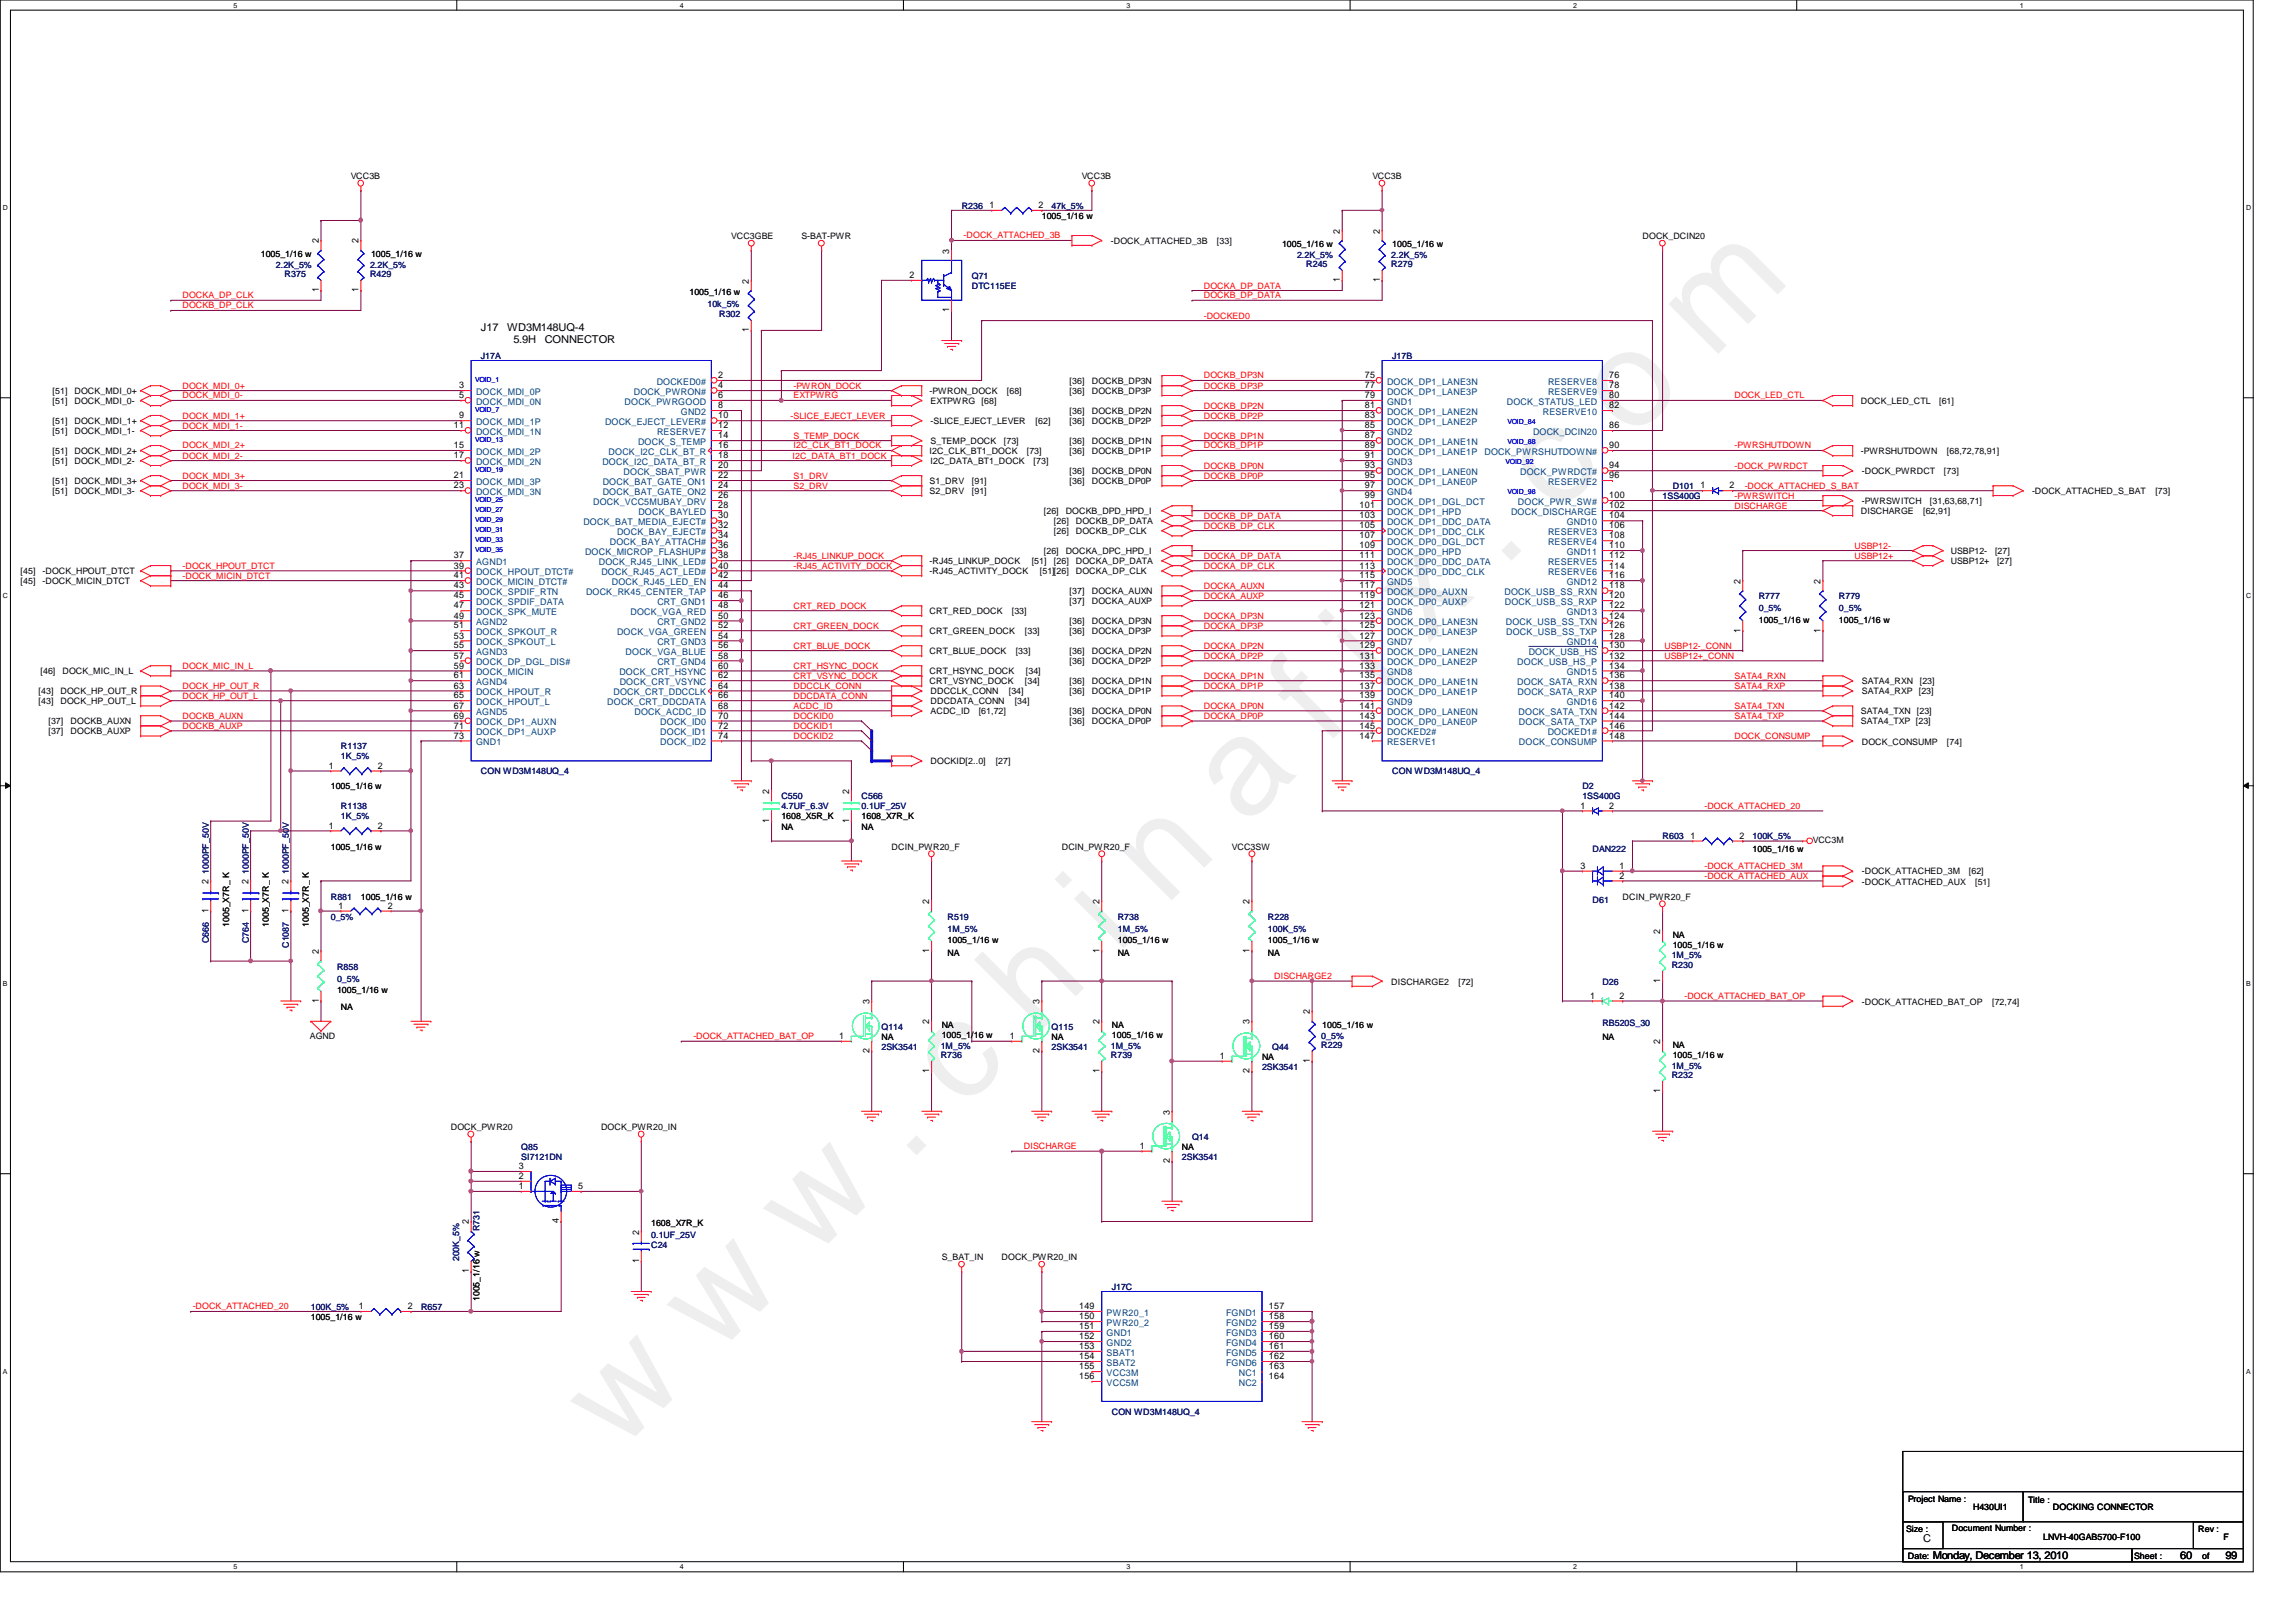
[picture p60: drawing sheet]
<svg xmlns="http://www.w3.org/2000/svg" width="297mm" height="210mm" viewBox="0 0 297 210" stroke-linecap="round" stroke-linejoin="round" font-family="sans-serif">
<defs><g id="words">
<text font-size="17.6" fill="#f0f" x="80.1" y="188" transform="rotate(-45 80.1 188)">w w w . c h i n a f i x . c o m</text>
<g font-size="1.4">
<text x="62.2" y="42.8">J17</text>
<text x="65.6" y="42.8">WD3M148UQ-4</text>
<text x="66.4" y="44.4">5.9H</text>
<text x="70.5" y="44.4">CONNECTOR</text>
<text x="248.8" y="199.5">C</text>
<text x="250.1" y="201.7">Monday, December 13, 2010</text>
<text x="282.1" y="201.7">60</text>
<text x="287.9" y="201.7">99</text>
</g>
<g font-size="1.2">
<text x="128" y="26.9">1</text>
<text x="134.4" y="26.9">2</text>
<text x="41.2" y="31.5" transform="rotate(-90 41.2 31.5)">2</text>
<text x="46.4" y="31.5" transform="rotate(-90 46.4 31.5)">2</text>
<text x="117.7" y="36">2</text>
<text x="122.8" y="32.8" transform="rotate(-90 122.8 32.8)">3</text>
<text x="173.4" y="30.2" transform="rotate(-90 173.4 30.2)">2</text>
<text x="178.5" y="30.2" transform="rotate(-90 178.5 30.2)">2</text>
<text x="41.2" y="37.8" transform="rotate(-90 41.2 37.8)">1</text>
<text x="46.4" y="37.8" transform="rotate(-90 46.4 37.8)">1</text>
<text x="96.9" y="36.7" transform="rotate(-90 96.9 36.7)">2</text>
<text x="122.8" y="40.4" transform="rotate(-90 122.8 40.4)">1</text>
<text x="173.4" y="36.5" transform="rotate(-90 173.4 36.5)">1</text>
<text x="178.5" y="36.5" transform="rotate(-90 178.5 36.5)">1</text>
<text x="96.9" y="43" transform="rotate(-90 96.9 43)">1</text>
<text x="59.4" y="50.2">3</text>
<text x="59.4" y="51.5">5</text>
<text x="92.9" y="52.8">8</text>
<text x="92.9" y="51.5">6</text>
<text x="92.9" y="50.2">4</text>
<text x="92.9" y="48.9">2</text>
<text x="176.6" y="52.8">81</text>
<text x="176.6" y="51.5">79</text>
<text x="176.6" y="50.2">77</text>
<text x="176.6" y="48.9">75</text>
<text x="208.2" y="48.9">76</text>
<text x="208.2" y="50.2">78</text>
<text x="208.2" y="51.5">80</text>
<text x="208.2" y="52.8">82</text>
<text x="58.7" y="55.4">11</text>
<text x="58.7" y="58">15</text>
<text x="58.7" y="59.3">17</text>
<text x="59.4" y="54.1">9</text>
<text x="92.9" y="59.3">18</text>
<text x="92.9" y="58">16</text>
<text x="92.9" y="56.7">14</text>
<text x="92.9" y="55.4">12</text>
<text x="92.9" y="54.1">10</text>
<text x="176.6" y="55.4">85</text>
<text x="176.6" y="54.1">83</text>
<text x="176.6" y="56.7">87</text>
<text x="176.6" y="58">89</text>
<text x="176.6" y="59.3">91</text>
<text x="208.2" y="55.4">86</text>
<text x="208.2" y="58">90</text>
<text x="58.7" y="61.9">21</text>
<text x="58.7" y="63.2">23</text>
<text x="92.9" y="65.8">28</text>
<text x="92.9" y="63.2">24</text>
<text x="92.9" y="60.6">20</text>
<text x="92.9" y="61.9">22</text>
<text x="92.9" y="64.5">26</text>
<text x="175.9" y="65.8">101</text>
<text x="176.6" y="60.6">93</text>
<text x="176.6" y="61.9">95</text>
<text x="176.6" y="63.2">97</text>
<text x="176.6" y="64.5">99</text>
<text x="208.2" y="60.6">94</text>
<text x="208.2" y="61.9">96</text>
<text x="208.2" y="64.5">100</text>
<text x="208.2" y="65.8">102</text>
<text x="220" y="63.2">1</text>
<text x="223.8" y="63.2">2</text>
<text x="92.9" y="71">36</text>
<text x="92.9" y="69.7">34</text>
<text x="92.9" y="68.4">32</text>
<text x="92.9" y="67.1">30</text>
<text x="175.9" y="67.1">103</text>
<text x="175.9" y="68.4">105</text>
<text x="175.9" y="69.7">107</text>
<text x="175.9" y="71">109</text>
<text x="208.2" y="67.1">104</text>
<text x="208.2" y="68.4">106</text>
<text x="208.2" y="69.7">108</text>
<text x="208.2" y="71">110</text>
<text x="58.7" y="77.4">45</text>
<text x="58.7" y="76.2">43</text>
<text x="58.7" y="74.8">41</text>
<text x="58.7" y="73.6">39</text>
<text x="58.7" y="72.3">37</text>
<text x="92.9" y="77.4">46</text>
<text x="92.9" y="76.2">44</text>
<text x="92.9" y="74.8">42</text>
<text x="92.9" y="73.6">40</text>
<text x="92.9" y="72.3">38</text>
<text x="175.9" y="72.3">111</text>
<text x="175.9" y="73.6">113</text>
<text x="175.9" y="74.8">115</text>
<text x="175.9" y="76.2">117</text>
<text x="175.9" y="77.4">119</text>
<text x="208.2" y="72.3">112</text>
<text x="208.2" y="73.6">114</text>
<text x="208.2" y="74.8">116</text>
<text x="208.2" y="76.2">118</text>
<text x="208.2" y="77.4">120</text>
<text x="225.2" y="75.6" transform="rotate(-90 225.2 75.6)">2</text>
<text x="235.5" y="75.6" transform="rotate(-90 235.5 75.6)">2</text>
<text x="58.7" y="83.9">55</text>
<text x="58.7" y="82.6">53</text>
<text x="58.7" y="81.3">51</text>
<text x="58.7" y="80.1">49</text>
<text x="58.7" y="78.7">47</text>
<text x="92.9" y="83.9">56</text>
<text x="92.9" y="82.6">54</text>
<text x="92.9" y="81.3">52</text>
<text x="92.9" y="80.1">50</text>
<text x="92.9" y="78.7">48</text>
<text x="175.9" y="78.7">121</text>
<text x="175.9" y="80.1">123</text>
<text x="175.9" y="81.3">125</text>
<text x="175.9" y="82.6">127</text>
<text x="175.9" y="83.9">129</text>
<text x="208.2" y="78.7">122</text>
<text x="208.2" y="80.1">124</text>
<text x="208.2" y="81.3">126</text>
<text x="208.2" y="82.6">128</text>
<text x="208.2" y="83.9">130</text>
<text x="225.2" y="81.9" transform="rotate(-90 225.2 81.9)">1</text>
<text x="235.5" y="81.9" transform="rotate(-90 235.5 81.9)">1</text>
<text x="58.7" y="89.1">63</text>
<text x="58.7" y="87.8">61</text>
<text x="58.7" y="86.5">59</text>
<text x="58.7" y="85.2">57</text>
<text x="92.9" y="89.1">64</text>
<text x="92.9" y="87.8">62</text>
<text x="92.9" y="86.5">60</text>
<text x="92.9" y="85.2">58</text>
<text x="175.9" y="85.2">131</text>
<text x="175.9" y="86.5">133</text>
<text x="175.9" y="87.8">135</text>
<text x="175.9" y="89.1">137</text>
<text x="208.2" y="85.2">132</text>
<text x="208.2" y="86.5">134</text>
<text x="208.2" y="87.8">136</text>
<text x="208.2" y="89.1">138</text>
<text x="58.7" y="90.4">65</text>
<text x="58.7" y="91.7">67</text>
<text x="58.7" y="93">69</text>
<text x="58.7" y="94.3">71</text>
<text x="58.7" y="95.6">73</text>
<text x="92.9" y="95.6">74</text>
<text x="92.9" y="94.3">72</text>
<text x="92.9" y="93">70</text>
<text x="92.9" y="91.7">68</text>
<text x="92.9" y="90.4">66</text>
<text x="175.9" y="90.4">139</text>
<text x="175.9" y="91.7">141</text>
<text x="175.9" y="93">143</text>
<text x="175.9" y="94.3">145</text>
<text x="175.9" y="95.6">147</text>
<text x="208.2" y="90.4">140</text>
<text x="208.2" y="91.7">142</text>
<text x="208.2" y="93">144</text>
<text x="208.2" y="94.3">146</text>
<text x="208.2" y="95.6">148</text>
<text x="42.5" y="99.5">1</text>
<text x="48.9" y="99.5">2</text>
<text x="42.5" y="107.2">1</text>
<text x="48.9" y="107.2">2</text>
<text x="99.5" y="106.5" transform="rotate(-90 99.5 106.5)">1</text>
<text x="99.5" y="102.7" transform="rotate(-90 99.5 102.7)">2</text>
<text x="109.9" y="106.5" transform="rotate(-90 109.9 106.5)">1</text>
<text x="109.9" y="102.7" transform="rotate(-90 109.9 102.7)">2</text>
<text x="204.5" y="104.6">1</text>
<text x="208.2" y="104.6">2</text>
<text x="204.5" y="112.4">3</text>
<text x="209.5" y="112.4">1</text>
<text x="209.5" y="113.7">2</text>
<text x="218.7" y="108.5">1</text>
<text x="225" y="108.5">2</text>
<text x="27" y="118.1" transform="rotate(-90 27 118.1)">1</text>
<text x="27" y="114.4" transform="rotate(-90 27 114.4)">2</text>
<text x="32.1" y="118.1" transform="rotate(-90 32.1 118.1)">1</text>
<text x="32.1" y="114.4" transform="rotate(-90 32.1 114.4)">2</text>
<text x="37.3" y="118.1" transform="rotate(-90 37.3 118.1)">1</text>
<text x="37.3" y="114.4" transform="rotate(-90 37.3 114.4)">2</text>
<text x="43.8" y="117.6">1</text>
<text x="50.2" y="117.6">2</text>
<text x="120.2" y="117" transform="rotate(-90 120.2 117)">2</text>
<text x="142.2" y="117" transform="rotate(-90 142.2 117)">2</text>
<text x="161.7" y="117" transform="rotate(-90 161.7 117)">2</text>
<text x="41.2" y="123.5" transform="rotate(-90 41.2 123.5)">2</text>
<text x="120.2" y="123.3" transform="rotate(-90 120.2 123.3)">1</text>
<text x="142.2" y="123.3" transform="rotate(-90 142.2 123.3)">1</text>
<text x="161.7" y="123.3" transform="rotate(-90 161.7 123.3)">1</text>
<text x="214.8" y="120.9" transform="rotate(-90 214.8 120.9)">2</text>
<text x="41.2" y="129.8" transform="rotate(-90 41.2 129.8)">1</text>
<text x="112.5" y="130" transform="rotate(-90 112.5 130)">3</text>
<text x="134.5" y="130" transform="rotate(-90 134.5 130)">3</text>
<text x="169.5" y="131.3" transform="rotate(-90 169.5 131.3)">2</text>
<text x="205.7" y="129.2">1</text>
<text x="209.5" y="129.2">2</text>
<text x="214.8" y="127.2" transform="rotate(-90 214.8 127.2)">1</text>
<text x="108.6" y="134.5">1</text>
<text x="112.5" y="136.3" transform="rotate(-90 112.5 136.3)">2</text>
<text x="120.2" y="132.5" transform="rotate(-90 120.2 132.5)">2</text>
<text x="130.6" y="134.5">1</text>
<text x="134.5" y="136.3" transform="rotate(-90 134.5 136.3)">2</text>
<text x="142.2" y="132.5" transform="rotate(-90 142.2 132.5)">2</text>
<text x="157.8" y="137">1</text>
<text x="161.7" y="132.5" transform="rotate(-90 161.7 132.5)">3</text>
<text x="169.5" y="137.5" transform="rotate(-90 169.5 137.5)">1</text>
<text x="214.8" y="135.1" transform="rotate(-90 214.8 135.1)">2</text>
<text x="120.2" y="138.9" transform="rotate(-90 120.2 138.9)">1</text>
<text x="142.2" y="138.9" transform="rotate(-90 142.2 138.9)">1</text>
<text x="161.7" y="138.9" transform="rotate(-90 161.7 138.9)">2</text>
<text x="214.8" y="141.4" transform="rotate(-90 214.8 141.4)">1</text>
<text x="147.4" y="148.7">1</text>
<text x="151.3" y="144.2" transform="rotate(-90 151.3 144.2)">3</text>
<text x="67.1" y="153.9">1</text>
<text x="67.1" y="152.6">2</text>
<text x="67.1" y="151.3">3</text>
<text x="74.8" y="153.9">5</text>
<text x="151.3" y="150.5" transform="rotate(-90 151.3 150.5)">2</text>
<text x="60.7" y="158.5" transform="rotate(-90 60.7 158.5)">2</text>
<text x="72.3" y="158.3" transform="rotate(-90 72.3 158.3)">4</text>
<text x="82.7" y="159.8" transform="rotate(-90 82.7 159.8)">2</text>
<text x="60.7" y="164.8" transform="rotate(-90 60.7 164.8)">1</text>
<text x="82.7" y="163.4" transform="rotate(-90 82.7 163.4)">1</text>
<text x="46.4" y="169.4">1</text>
<text x="52.7" y="169.4">2</text>
<text x="139.6" y="170.7">150</text>
<text x="139.6" y="169.4">149</text>
<text x="139.6" y="173.3">152</text>
<text x="139.6" y="172">151</text>
<text x="164.2" y="173.3">160</text>
<text x="164.2" y="172">159</text>
<text x="164.2" y="170.7">158</text>
<text x="164.2" y="169.4">157</text>
<text x="139.6" y="178.5">156</text>
<text x="139.6" y="177.2">155</text>
<text x="139.6" y="175.9">154</text>
<text x="139.6" y="174.6">153</text>
<text x="164.2" y="175.9">162</text>
<text x="164.2" y="174.6">161</text>
<text x="164.2" y="177.2">163</text>
<text x="164.2" y="178.5">164</text>
</g>
<g font-size="1.2" fill="#004080">
<text x="61.6" y="51.1">DOCK_MDI_0P</text>
<text x="61.6" y="52.4">DOCK_MDI_0N</text>
<text x="80.8" y="52.4">DOCK_PWRGOOD</text>
<text x="82" y="51.1">DOCK_PWRON#</text>
<text x="85" y="49.8">DOCKED0#</text>
<text x="88.1" y="53.7">GND2</text>
<text x="179.4" y="53.7">DOCK_DP1_LANE2N</text>
<text x="179.4" y="52.4">GND1</text>
<text x="179.4" y="51.1">DOCK_DP1_LANE3P</text>
<text x="179.4" y="49.8">DOCK_DP1_LANE3N</text>
<text x="194.9" y="52.4">DOCK_STATUS_LED</text>
<text x="199.6" y="53.7">RESERVE10</text>
<text x="200.3" y="49.8">RESERVE8</text>
<text x="200.3" y="51.1">RESERVE9</text>
<text x="61.6" y="55">DOCK_MDI_1P</text>
<text x="61.6" y="56.3">DOCK_MDI_1N</text>
<text x="61.6" y="58.8">DOCK_MDI_2P</text>
<text x="78.3" y="55">DOCK_EJECT_LEVER#</text>
<text x="78.7" y="58.8">DOCK_I2C_CLK_BT_R</text>
<text x="82.5" y="57.6">DOCK_S_TEMP</text>
<text x="85" y="56.3">RESERVE7</text>
<text x="179.4" y="56.3">GND2</text>
<text x="179.4" y="55">DOCK_DP1_LANE2P</text>
<text x="179.4" y="57.6">DOCK_DP1_LANE1N</text>
<text x="179.4" y="58.8">DOCK_DP1_LANE1P</text>
<text x="192.1" y="58.8">DOCK_PWRSHUTDOWN#</text>
<text x="198.3" y="56.3">DOCK_DCIN20</text>
<text x="61.6" y="60.2">DOCK_MDI_2N</text>
<text x="61.6" y="62.7">DOCK_MDI_3P</text>
<text x="61.6" y="64.1">DOCK_MDI_3N</text>
<text x="76.7" y="65.3">DOCK_VCC5MUBAY_DRV</text>
<text x="77.9" y="60.2">DOCK_I2C_DATA_BT_R</text>
<text x="78" y="64.1">DOCK_BAT_GATE_ON2</text>
<text x="78" y="62.7">DOCK_BAT_GATE_ON1</text>
<text x="80.7" y="61.5">DOCK_SBAT_PWR</text>
<text x="179.4" y="60.2">GND3</text>
<text x="179.4" y="61.5">DOCK_DP1_LANE0N</text>
<text x="179.4" y="62.7">DOCK_DP1_LANE0P</text>
<text x="179.4" y="64.1">GND4</text>
<text x="179.4" y="65.3">DOCK_DP1_DGL_DCT</text>
<text x="196.4" y="65.3">DOCK_PWR_SW#</text>
<text x="196.7" y="61.5">DOCK_PWRDCT#</text>
<text x="200.3" y="62.7">RESERVE2</text>
<text x="75.5" y="67.9">DOCK_BAT_MEDIA_EJECT#</text>
<text x="75.7" y="71.8">DOCK_MICROP_FLASHUP#</text>
<text x="78.9" y="70.5">DOCK_BAY_ATTACH#</text>
<text x="79.8" y="69.2">DOCK_BAY_EJECT#</text>
<text x="82.6" y="66.6">DOCK_BAYLED</text>
<text x="179.4" y="66.6">DOCK_DP1_HPD</text>
<text x="179.4" y="67.9">DOCK_DP1_DDC_DATA</text>
<text x="179.4" y="69.2">DOCK_DP1_DDC_CLK</text>
<text x="179.4" y="70.5">DOCK_DP0_DGL_DCT</text>
<text x="179.4" y="71.8">DOCK_DP0_HPD</text>
<text x="195.5" y="66.6">DOCK_DISCHARGE</text>
<text x="200.3" y="69.2">RESERVE3</text>
<text x="200.3" y="70.5">RESERVE4</text>
<text x="202.7" y="67.9">GND10</text>
<text x="202.7" y="71.8">GND11</text>
<text x="61.6" y="77">DOCK_SPDIF_RTN</text>
<text x="61.6" y="75.7">DOCK_MICIN_DTCT#</text>
<text x="61.6" y="74.4">DOCK_HPOUT_DTCT#</text>
<text x="61.6" y="73.1">AGND1</text>
<text x="75.8" y="77">DOCK_RK45_CENTER_TAP</text>
<text x="77.5" y="73.1">DOCK_RJ45_LINK_LED#</text>
<text x="77.8" y="74.4">DOCK_RJ45_ACT_LED#</text>
<text x="79.2" y="75.7">DOCK_RJ45_LED_EN</text>
<text x="179.4" y="73.1">DOCK_DP0_DDC_DATA</text>
<text x="179.4" y="74.4">DOCK_DP0_DDC_CLK</text>
<text x="179.4" y="75.7">GND5</text>
<text x="179.4" y="77">DOCK_DP0_AUXN</text>
<text x="194.6" y="77">DOCK_USB_SS_RXN</text>
<text x="200.3" y="73.1">RESERVE5</text>
<text x="200.3" y="74.4">RESERVE6</text>
<text x="202.7" y="75.7">GND12</text>
<text x="61.6" y="83.5">DOCK_SPKOUT_L</text>
<text x="61.6" y="82.2">DOCK_SPKOUT_R</text>
<text x="61.6" y="80.9">AGND2</text>
<text x="61.6" y="79.6">DOCK_SPK_MUTE</text>
<text x="61.6" y="78.3">DOCK_SPDIF_DATA</text>
<text x="79.8" y="82.2">DOCK_VGA_GREEN</text>
<text x="81.6" y="79.6">DOCK_VGA_RED</text>
<text x="85" y="83.5">CRT_GND3</text>
<text x="85" y="80.9">CRT_GND2</text>
<text x="85" y="78.3">CRT_GND1</text>
<text x="179.4" y="78.3">DOCK_DP0_AUXP</text>
<text x="179.4" y="79.6">GND6</text>
<text x="179.4" y="80.9">DOCK_DP0_LANE3N</text>
<text x="179.4" y="82.2">DOCK_DP0_LANE3P</text>
<text x="179.4" y="83.5">GND7</text>
<text x="194.7" y="78.3">DOCK_USB_SS_RXP</text>
<text x="194.8" y="80.9">DOCK_USB_SS_TXN</text>
<text x="194.9" y="82.2">DOCK_USB_SS_TXP</text>
<text x="202.7" y="79.6">GND13</text>
<text x="202.7" y="83.5">GND14</text>
<text x="61.6" y="90">DOCK_HPOUT_R</text>
<text x="61.6" y="88.6">AGND4</text>
<text x="61.6" y="87.4">DOCK_MICIN</text>
<text x="61.6" y="86.1">DOCK_DP_DGL_DIS#</text>
<text x="61.6" y="84.8">AGND3</text>
<text x="79.4" y="90">DOCK_CRT_DDCCLK</text>
<text x="80.1" y="87.4">DOCK_CRT_HSYNC</text>
<text x="80.2" y="88.6">DOCK_CRT_VSYNC</text>
<text x="80.9" y="84.8">DOCK_VGA_BLUE</text>
<text x="85" y="86.1">CRT_GND4</text>
<text x="179.4" y="84.8">DOCK_DP0_LANE2N</text>
<text x="179.4" y="86.1">DOCK_DP0_LANE2P</text>
<text x="179.4" y="87.4">GND8</text>
<text x="179.4" y="88.6">DOCK_DP0_LANE1N</text>
<text x="179.4" y="90">DOCK_DP0_LANE1P</text>
<text x="196.3" y="86.1">DOCK_USB_HS_P</text>
<text x="196.3" y="88.6">DOCK_SATA_RXN</text>
<text x="196.3" y="90">DOCK_SATA_RXP</text>
<text x="197.8" y="84.8">DOCK_USB_HS</text>
<text x="202.7" y="87.4">GND15</text>
<text x="61.6" y="91.2">DOCK_HPOUT_L</text>
<text x="61.6" y="92.5">AGND5</text>
<text x="61.6" y="93.9">DOCK_DP1_AUXN</text>
<text x="61.6" y="95.1">DOCK_DP1_AUXP</text>
<text x="78.6" y="91.2">DOCK_CRT_DDCDATA</text>
<text x="82.1" y="92.5">DOCK_ACDC_ID</text>
<text x="85.4" y="95.1">DOCK_ID1</text>
<text x="85.4" y="93.9">DOCK_ID0</text>
<text x="179.4" y="91.2">GND9</text>
<text x="179.4" y="92.5">DOCK_DP0_LANE0N</text>
<text x="179.4" y="93.9">DOCK_DP0_LANE0P</text>
<text x="179.4" y="95.1">DOCKED2#</text>
<text x="196.5" y="92.5">DOCK_SATA_TXN</text>
<text x="196.5" y="93.9">DOCK_SATA_TXP</text>
<text x="200.2" y="95.1">DOCKED1#</text>
<text x="202.7" y="91.2">GND16</text>
<text x="61.6" y="96.4">GND1</text>
<text x="85.4" y="96.4">DOCK_ID2</text>
<text x="179.4" y="96.4">RESERVE1</text>
<text x="196.5" y="96.4">DOCK_CONSUMP</text>
<text x="143.2" y="171.6">PWR20_2</text>
<text x="143.2" y="170.3">PWR20_1</text>
<text x="143.2" y="172.8">GND1</text>
<text x="158.6" y="172.8">FGND3</text>
<text x="158.6" y="171.6">FGND2</text>
<text x="158.6" y="170.3">FGND1</text>
<text x="143.2" y="179.3">VCC5M</text>
<text x="143.2" y="178.1">VCC3M</text>
<text x="143.2" y="176.7">SBAT2</text>
<text x="143.2" y="175.4">SBAT1</text>
<text x="143.2" y="174.2">GND2</text>
<text x="158.6" y="176.7">FGND6</text>
<text x="158.6" y="175.4">FGND5</text>
<text x="158.6" y="174.2">FGND4</text>
<text x="160.3" y="178.1">NC1</text>
<text x="160.3" y="179.3">NC2</text>
</g>
<g font-size="1.1">
<text x="45.4" y="23.2">VCC3B</text>
<text x="140" y="23.2">VCC3B</text>
<text x="177.5" y="23.2">VCC3B</text>
<text x="134.8" y="28.3">1005_1/16 w</text>
<text x="33.7" y="33.2">1005_1/16 w</text>
<text x="48" y="33.2">1005_1/16 w</text>
<text x="94.6" y="30.9">VCC3GBE</text>
<text x="103.7" y="30.9">S-BAT-PWR</text>
<text x="143.7" y="31.6">-DOCK_ATTACHED_3B</text>
<text x="157.4" y="31.6">[33]</text>
<text x="165.9" y="32">1005_1/16 w</text>
<text x="180.1" y="32">1005_1/16 w</text>
<text x="212.5" y="30.9">DOCK_DCIN20</text>
<text x="89.2" y="38.2">1005_1/16 w</text>
<text x="6.8" y="51">[51]</text>
<text x="6.8" y="52.3">[51]</text>
<text x="9.6" y="51">DOCK_MDI_0+</text>
<text x="9.6" y="52.3">DOCK_MDI_0-</text>
<text x="120.3" y="51">-PWRON_DOCK</text>
<text x="120.4" y="52.3">EXTPWRG</text>
<text x="127" y="52.3">[68]</text>
<text x="130.3" y="51">[68]</text>
<text x="138.4" y="49.7">[36]</text>
<text x="138.4" y="51">[36]</text>
<text x="138.4" y="53.6">[36]</text>
<text x="141.3" y="49.7">DOCKB_DP3N</text>
<text x="141.3" y="51">DOCKB_DP3P</text>
<text x="141.3" y="53.6">DOCKB_DP2N</text>
<text x="240.7" y="52.3">DOCK_LED_CTL</text>
<text x="250.9" y="52.3">[61]</text>
<text x="6.8" y="54.9">[51]</text>
<text x="6.8" y="56.2">[51]</text>
<text x="6.8" y="58.8">[51]</text>
<text x="9.6" y="54.9">DOCK_MDI_1+</text>
<text x="9.6" y="56.2">DOCK_MDI_1-</text>
<text x="9.6" y="58.8">DOCK_MDI_2+</text>
<text x="120.3" y="58.8">I2C_CLK_BT1_DOCK</text>
<text x="120.4" y="57.5">S_TEMP_DOCK</text>
<text x="120.4" y="54.9">-SLICE_EJECT_LEVER</text>
<text x="129.9" y="57.5">[73]</text>
<text x="132.8" y="58.8">[73]</text>
<text x="134" y="54.9">[62]</text>
<text x="138.4" y="54.9">[36]</text>
<text x="138.4" y="57.5">[36]</text>
<text x="138.4" y="58.8">[36]</text>
<text x="141.3" y="54.9">DOCKB_DP2P</text>
<text x="141.3" y="57.5">DOCKB_DP1N</text>
<text x="141.3" y="58.8">DOCKB_DP1P</text>
<text x="240.7" y="58.8">-PWRSHUTDOWN</text>
<text x="251.9" y="58.8">[68,72,78,91]</text>
<text x="6.8" y="60.1">[51]</text>
<text x="6.8" y="62.7">[51]</text>
<text x="6.8" y="64">[51]</text>
<text x="9.6" y="60.1">DOCK_MDI_2-</text>
<text x="9.6" y="62.7">DOCK_MDI_3+</text>
<text x="9.6" y="64">DOCK_MDI_3-</text>
<text x="120.3" y="62.7">S1_DRV</text>
<text x="120.3" y="64">S2_DRV</text>
<text x="120.4" y="60.1">I2C_DATA_BT1_DOCK</text>
<text x="125.7" y="62.7">[91]</text>
<text x="125.7" y="64">[91]</text>
<text x="133.7" y="60.1">[73]</text>
<text x="138.4" y="61.3">[36]</text>
<text x="138.4" y="62.7">[36]</text>
<text x="141.3" y="61.3">DOCKB_DP0N</text>
<text x="141.3" y="62.7">DOCKB_DP0P</text>
<text x="240.9" y="61.3">-DOCK_PWRDCT</text>
<text x="240.9" y="65.2">-PWRSWITCH</text>
<text x="249.7" y="65.2">[31,63,68,71]</text>
<text x="251.5" y="61.3">[73]</text>
<text x="262.9" y="64">-DOCK_ATTACHED_S_BAT</text>
<text x="278.8" y="64">[73]</text>
<text x="135" y="66.5">[26]</text>
<text x="135" y="71.7">[26]</text>
<text x="136.4" y="67.8">[26]</text>
<text x="136.4" y="69.1">[26]</text>
<text x="137.9" y="66.5">DOCKB_DPD_HPD_I</text>
<text x="137.9" y="71.7">DOCKA_DPC_HPD_I</text>
<text x="139.2" y="67.8">DOCKB_DP_DATA</text>
<text x="139.2" y="69.1">DOCKB_DP_CLK</text>
<text x="240.7" y="66.5">DISCHARGE</text>
<text x="248.8" y="66.5">[62,91]</text>
<text x="252.4" y="71.7">USBP12-</text>
<text x="258.1" y="71.7">[27]</text>
<text x="2.7" y="74.3">[45]</text>
<text x="2.7" y="75.6">[45]</text>
<text x="5.5" y="74.3">-DOCK_HPOUT_DTCT</text>
<text x="5.5" y="75.6">-DOCK_MICIN_DTCT</text>
<text x="120.3" y="73">-RJ45_LINKUP_DOCK</text>
<text x="120.3" y="74.3">-RJ45_ACTIVITY_DOCK</text>
<text x="133.5" y="73">[51]</text>
<text x="134.5" y="74.3">[51][26]</text>
<text x="136.4" y="73">[26]</text>
<text x="138.4" y="76.9">[37]</text>
<text x="139.2" y="73">DOCKA_DP_DATA</text>
<text x="139.2" y="74.3">DOCKA_DP_CLK</text>
<text x="141.3" y="76.9">DOCKA_AUXN</text>
<text x="252.4" y="73">USBP12+</text>
<text x="258.4" y="73">[27]</text>
<text x="120.3" y="79.5">CRT_RED_DOCK</text>
<text x="120.3" y="82.1">CRT_GREEN_DOCK</text>
<text x="130.9" y="79.5">[33]</text>
<text x="132.6" y="82.1">[33]</text>
<text x="138.4" y="80.8">[36]</text>
<text x="138.4" y="82.1">[36]</text>
<text x="138.4" y="78.2">[37]</text>
<text x="141.3" y="80.8">DOCKA_DP3N</text>
<text x="141.3" y="82.1">DOCKA_DP3P</text>
<text x="141.3" y="78.2">DOCKA_AUXP</text>
<text x="227.5" y="80.6">1005_1/16 w</text>
<text x="237.9" y="80.6">1005_1/16 w</text>
<text x="5" y="89.9">[43]</text>
<text x="5.2" y="87.2">[46]</text>
<text x="7.8" y="89.9">DOCK_HP_OUT_R</text>
<text x="8.1" y="87.2">DOCK_MIC_IN_L</text>
<text x="120.3" y="88.6">CRT_VSYNC_DOCK</text>
<text x="120.3" y="87.2">CRT_HSYNC_DOCK</text>
<text x="120.3" y="84.7">CRT_BLUE_DOCK</text>
<text x="120.4" y="89.9">DDCCLK_CONN</text>
<text x="130.5" y="89.9">[34]</text>
<text x="131.4" y="84.7">[33]</text>
<text x="132.6" y="88.6">[34]</text>
<text x="132.7" y="87.2">[34]</text>
<text x="138.4" y="84.7">[36]</text>
<text x="138.4" y="86">[36]</text>
<text x="138.4" y="88.6">[36]</text>
<text x="138.4" y="89.9">[36]</text>
<text x="141.3" y="84.7">DOCKA_DP2N</text>
<text x="141.3" y="86">DOCKA_DP2P</text>
<text x="141.3" y="88.6">DOCKA_DP1N</text>
<text x="141.3" y="89.9">DOCKA_DP1P</text>
<text x="240.9" y="88.6">SATA4_RXN</text>
<text x="240.9" y="89.9">SATA4_RXP</text>
<text x="248.2" y="89.9">[23]</text>
<text x="248.4" y="88.6">[23]</text>
<text x="5" y="91.1">[43]</text>
<text x="6.3" y="93.7">[37]</text>
<text x="6.3" y="95">[37]</text>
<text x="7.8" y="91.1">DOCK_HP_OUT_L</text>
<text x="9.1" y="93.7">DOCKB_AUXN</text>
<text x="9.1" y="95">DOCKB_AUXP</text>
<text x="120.4" y="92.5">ACDC_ID</text>
<text x="120.4" y="91.1">DDCDATA_CONN</text>
<text x="126.6" y="92.5">[61,72]</text>
<text x="131.3" y="91.1">[34]</text>
<text x="138.4" y="92.5">[36]</text>
<text x="138.4" y="93.7">[36]</text>
<text x="141.3" y="92.5">DOCKA_DP0N</text>
<text x="141.3" y="93.7">DOCKA_DP0P</text>
<text x="240.7" y="92.5">SATA4_TXN [23]</text>
<text x="240.7" y="93.7">SATA4_TXP [23]</text>
<text x="120.4" y="98.9">DOCKID[2..0]</text>
<text x="128.8" y="98.9">[27]</text>
<text x="240.9" y="96.4">DOCK_CONSUMP</text>
<text x="251.9" y="96.4">[74]</text>
<text x="42.8" y="102.2">1005_1/16 w</text>
<text x="101.1" y="106">1608_X5R_K</text>
<text x="101.1" y="107.4">NA</text>
<text x="111.5" y="106">1608_X7R_K</text>
<text x="111.5" y="107.4">NA</text>
<text x="42.8" y="109.9">1005_1/16 w</text>
<text x="115.4" y="109.9">DCIN_PWR20_F</text>
<text x="137.4" y="109.9">DCIN_PWR20_F</text>
<text x="159.4" y="109.9">VCC3SW</text>
<text x="226.7" y="110.2">1005_1/16 w</text>
<text x="234.5" y="109.1">VCC3M</text>
<text x="240.9" y="113.2">-DOCK_ATTACHED_3M</text>
<text x="254.7" y="113.2">[62]</text>
<text x="29.6" y="120" transform="rotate(-90 29.6 120)">1005_X7R_ K</text>
<text x="34.8" y="120" transform="rotate(-90 34.8 120)">1005_X7R_ K</text>
<text x="40" y="120" transform="rotate(-90 40 120)">1005_X7R_ K</text>
<text x="46.7" y="116.4">1005_1/16 w</text>
<text x="209.9" y="116.4">DCIN_PWR20_F</text>
<text x="240.9" y="114.5">-DOCK_ATTACHED_AUX</text>
<text x="255.5" y="114.5">[51]</text>
<text x="122.6" y="122.1">1005_1/16 w</text>
<text x="122.6" y="123.7">NA</text>
<text x="144.6" y="122.1">1005_1/16 w</text>
<text x="144.6" y="123.7">NA</text>
<text x="164" y="122.1">1005_1/16 w</text>
<text x="164" y="123.7">NA</text>
<text x="216.4" y="122.6">1005_1/16 w</text>
<text x="216.4" y="121.3">NA</text>
<text x="43.6" y="128.6">1005_1/16 w</text>
<text x="44.1" y="130.6">NA</text>
<text x="180" y="127.4">DISCHARGE2</text>
<text x="188.7" y="127.4">[72]</text>
<text x="240.9" y="130">-DOCK_ATTACHED_BAT_OP</text>
<text x="257.7" y="130">[72,74]</text>
<text x="40.1" y="134.4">AGND</text>
<text x="114" y="134.5">NA</text>
<text x="121.8" y="134.3">1005_1/16 w</text>
<text x="121.8" y="133">NA</text>
<text x="136.1" y="134.5">NA</text>
<text x="143.8" y="134.3">1005_1/16 w</text>
<text x="143.8" y="133">NA</text>
<text x="163.3" y="137.1">NA</text>
<text x="171.1" y="133">1005_1/16 w</text>
<text x="207.3" y="134.5">NA</text>
<text x="216.4" y="136.9">1005_1/16 w</text>
<text x="216.4" y="135.6">NA</text>
<text x="58.3" y="146.2">DOCK_PWR20</text>
<text x="77.8" y="146.2">DOCK_PWR20_IN</text>
<text x="152.9" y="148.8">NA</text>
<text x="84.2" y="158.6">1608_X7R_K</text>
<text x="121.8" y="163">S_BAT_IN</text>
<text x="129.6" y="163">DOCK_PWR20_IN</text>
<text x="40.2" y="170.8">1005_1/16 w</text>
<text x="62" y="168.4" transform="rotate(-90 62 168.4)">1005_1/16 w</text>
<text x="246.8" y="194.4">Project Name :</text>
<text x="255.3" y="195.4">H430UI1</text>
<text x="262.4" y="194.5">Title :</text>
<text x="265.6" y="195.4">DOCKING CONNECTOR</text>
<text x="246.6" y="198.3">Size :</text>
<text x="246.8" y="201.8">Date:</text>
<text x="252.5" y="198.2">Document Number :</text>
<text x="264.3" y="199.3">LNVH-40GAB5700-F100</text>
<text x="276.1" y="201.8">Sheet :</text>
<text x="284.4" y="198.3">Rev :</text>
<text x="284.9" y="201.8">of</text>
<text x="287.7" y="199.3">F</text>
</g>
<g font-size="1.1" fill="#000080">
<text x="124.4" y="27">R236</text>
<text x="136.1" y="27">47k_5%</text>
<text x="35.7" y="34.7">2.2K_5%</text>
<text x="36.8" y="35.8">R375</text>
<text x="47.9" y="35.8">R429</text>
<text x="47.9" y="34.7">2.2K_5%</text>
<text x="167.8" y="33.4">2.2K_5%</text>
<text x="169" y="34.5">R245</text>
<text x="180" y="34.5">R279</text>
<text x="180" y="33.4">2.2K_5%</text>
<text x="91.5" y="39.7">10k_5%</text>
<text x="93" y="41">R302</text>
<text x="125.7" y="36.1">Q71</text>
<text x="125.7" y="37.4">DTC115EE</text>
<text x="62.2" y="46.4">J17A</text>
<text x="180.1" y="46.4">J17B</text>
<text x="215.1" y="64.6">1SS400G</text>
<text x="216.4" y="63.3">D101</text>
<text x="227.5" y="77.6">R777</text>
<text x="237.9" y="77.6">R779</text>
<text x="227.5" y="79.1">0_5%</text>
<text x="237.9" y="79.1">0_5%</text>
<text x="44.1" y="97">R1137</text>
<text x="44.1" y="98.3">1K_5%</text>
<text x="62.2" y="100.2">CON WD3M148UQ_4</text>
<text x="180.1" y="100.2">CON WD3M148UQ_4</text>
<text x="44.1" y="104.7">R1138</text>
<text x="44.1" y="106">1K_5%</text>
<text x="101.1" y="103.5">C550</text>
<text x="101.1" y="104.7">4.7UF_6.3V</text>
<text x="111.5" y="103.5">C566</text>
<text x="111.5" y="104.7">0.1UF_25V</text>
<text x="204.7" y="102.2">D2</text>
<text x="204.7" y="103.5">1SS400G</text>
<text x="27" y="113.1" transform="rotate(-90 27 113.1)">1000PF_50V</text>
<text x="32.2" y="113.1" transform="rotate(-90 32.2 113.1)">1000PF_50V</text>
<text x="37.4" y="113.1" transform="rotate(-90 37.4 113.1)">1000PF_50V</text>
<text x="206" y="110.2">DAN222</text>
<text x="215.1" y="108.6">R603</text>
<text x="226.7" y="108.6">100K_5%</text>
<text x="42.8" y="116.4">R881</text>
<text x="42.8" y="119">0_5%</text>
<text x="122.6" y="119">R519</text>
<text x="144.6" y="119">R738</text>
<text x="164" y="119">R228</text>
<text x="206" y="116.8">D61</text>
<text x="27" y="122" transform="rotate(-90 27 122)">C666</text>
<text x="32.2" y="122" transform="rotate(-90 32.2 122)">C764</text>
<text x="37.4" y="122.7" transform="rotate(-90 37.4 122.7)">C1087</text>
<text x="43.6" y="125.5">R858</text>
<text x="122.6" y="120.6">1M_5%</text>
<text x="144.6" y="120.6">1M_5%</text>
<text x="164" y="120.6">100K_5%</text>
<text x="216.3" y="125.2">R230</text>
<text x="216.3" y="124">1M_5%</text>
<text x="43.6" y="127">0_5%</text>
<text x="207.3" y="127.4">D26</text>
<text x="114" y="133.3">Q114</text>
<text x="114" y="135.8">2SK3541</text>
<text x="121.7" y="136.9">R736</text>
<text x="121.7" y="135.7">1M_5%</text>
<text x="136.1" y="133.3">Q115</text>
<text x="136.1" y="135.8">2SK3541</text>
<text x="143.7" y="136.9">R739</text>
<text x="143.7" y="135.7">1M_5%</text>
<text x="164.6" y="135.8">Q44</text>
<text x="170.9" y="135.6">R229</text>
<text x="170.9" y="134.4">0_5%</text>
<text x="207.3" y="132.7">RB520S_30</text>
<text x="163.3" y="138.4">2SK3541</text>
<text x="216.3" y="139.4">R232</text>
<text x="216.3" y="138.3">1M_5%</text>
<text x="67.4" y="148.8">Q85</text>
<text x="154.2" y="147.5">Q14</text>
<text x="67.4" y="150.1">SI7121DN</text>
<text x="152.9" y="150.1">2SK3541</text>
<text x="62" y="159.3" transform="rotate(-90 62 159.3)">R731</text>
<text x="84.2" y="161.5">C24</text>
<text x="84.2" y="160.2">0.1UF_25V</text>
<text x="59.4" y="163.2" transform="rotate(-90 59.4 163.2)">200K_5%</text>
<text x="143.8" y="166.9">J17C</text>
<text x="40.2" y="169.5">100K_5%</text>
<text x="54.5" y="169.5">R657</text>
<text x="143.8" y="183.1">CON WD3M148UQ_4</text>
</g>
<g font-size="1.1" fill="#f00">
<text x="124.7" y="30.9">-DOCK_ATTACHED_3B</text>
<text x="23.6" y="39.9">DOCKB_DP_CLK</text>
<text x="23.6" y="38.6">DOCKA_DP_CLK</text>
<text x="155.7" y="41.2">-DOCKED0</text>
<text x="155.7" y="38.6">DOCKB_DP_DATA</text>
<text x="155.7" y="37.3">DOCKA_DP_DATA</text>
<text x="23.6" y="50.3">DOCK_MDI_0+</text>
<text x="23.6" y="51.6">DOCK_MDI_0-</text>
<text x="102.7" y="51.6">EXTPWRG</text>
<text x="102.7" y="50.3">-PWRON_DOCK</text>
<text x="155.7" y="49">DOCKB_DP3N</text>
<text x="155.7" y="50.3">DOCKB_DP3P</text>
<text x="155.7" y="52.9">DOCKB_DP2N</text>
<text x="224.4" y="51.6">DOCK_LED_CTL</text>
<text x="23.6" y="54.2">DOCK_MDI_1+</text>
<text x="23.6" y="55.5">DOCK_MDI_1-</text>
<text x="23.6" y="58">DOCK_MDI_2+</text>
<text x="23.6" y="59.4">DOCK_MDI_2-</text>
<text x="102.3" y="54.2">-SLICE_EJECT_LEVER</text>
<text x="102.5" y="59.4">I2C_DATA_BT1_DOCK</text>
<text x="102.7" y="58">I2C_CLK_BT1_DOCK</text>
<text x="102.7" y="56.8">S_TEMP_DOCK</text>
<text x="155.7" y="54.2">DOCKB_DP2P</text>
<text x="155.7" y="56.8">DOCKB_DP1N</text>
<text x="155.7" y="58">DOCKB_DP1P</text>
<text x="224.4" y="58">-PWRSHUTDOWN</text>
<text x="23.6" y="61.9">DOCK_MDI_3+</text>
<text x="23.6" y="63.2">DOCK_MDI_3-</text>
<text x="102.7" y="63.2">S2_DRV</text>
<text x="102.7" y="61.9">S1_DRV</text>
<text x="155.7" y="60.7">DOCKB_DP0N</text>
<text x="155.7" y="61.9">DOCKB_DP0P</text>
<text x="224.4" y="60.7">-DOCK_PWRDCT</text>
<text x="224.4" y="64.5">-PWRSWITCH</text>
<text x="224.4" y="65.8">DISCHARGE</text>
<text x="225.7" y="63.2">-DOCK_ATTACHED_S_BAT</text>
<text x="155.7" y="67.1">DOCKB_DP_DATA</text>
<text x="155.7" y="68.4">DOCKB_DP_CLK</text>
<text x="239.9" y="71">USBP12-</text>
<text x="23.6" y="73.6">-DOCK_HPOUT_DTCT</text>
<text x="23.6" y="74.9">-DOCK_MICIN_DTCT</text>
<text x="102.7" y="73.6">-RJ45_ACTIVITY_DOCK</text>
<text x="102.7" y="72.3">-RJ45_LINKUP_DOCK</text>
<text x="155.7" y="72.3">DOCKA_DP_DATA</text>
<text x="155.7" y="73.6">DOCKA_DP_CLK</text>
<text x="155.7" y="76.2">DOCKA_AUXN</text>
<text x="155.7" y="77.5">DOCKA_AUXP</text>
<text x="239.9" y="72.3">USBP12+</text>
<text x="102.7" y="83.9">CRT_BLUE_DOCK</text>
<text x="102.7" y="81.4">CRT_GREEN_DOCK</text>
<text x="102.7" y="78.8">CRT_RED_DOCK</text>
<text x="155.7" y="80.1">DOCKA_DP3N</text>
<text x="155.7" y="81.4">DOCKA_DP3P</text>
<text x="155.7" y="83.9">DOCKA_DP2N</text>
<text x="215.3" y="83.9">USBP12-_CONN</text>
<text x="23.6" y="89.2">DOCK_HP_OUT_R</text>
<text x="23.6" y="86.6">DOCK_MIC_IN_L</text>
<text x="102.7" y="89.2">DDCCLK_CONN</text>
<text x="102.7" y="87.8">CRT_VSYNC_DOCK</text>
<text x="102.7" y="86.6">CRT_HSYNC_DOCK</text>
<text x="155.7" y="85.3">DOCKA_DP2P</text>
<text x="155.7" y="87.8">DOCKA_DP1N</text>
<text x="155.7" y="89.2">DOCKA_DP1P</text>
<text x="215.3" y="85.3">USBP12+_CONN</text>
<text x="224.4" y="87.8">SATA4_RXN</text>
<text x="224.4" y="89.2">SATA4_RXP</text>
<text x="23.6" y="93">DOCKB_AUXN</text>
<text x="23.6" y="94.3">DOCKB_AUXP</text>
<text x="23.6" y="90.4">DOCK_HP_OUT_L</text>
<text x="102.7" y="93">DOCKID0</text>
<text x="102.7" y="94.3">DOCKID1</text>
<text x="102.7" y="95.6">DOCKID2</text>
<text x="102.7" y="91.7">ACDC_ID</text>
<text x="102.7" y="90.4">DDCDATA_CONN</text>
<text x="155.7" y="91.7">DOCKA_DP0N</text>
<text x="155.7" y="93">DOCKA_DP0P</text>
<text x="224.4" y="91.7">SATA4_TXN</text>
<text x="224.4" y="93">SATA4_TXP</text>
<text x="224.4" y="95.6">DOCK_CONSUMP</text>
<text x="220.5" y="104.7">-DOCK_ATTACHED_20</text>
<text x="220.5" y="112.5">-DOCK_ATTACHED_3M</text>
<text x="220.5" y="113.7">-DOCK_ATTACHED_AUX</text>
<text x="164.8" y="126.7">DISCHARGE2</text>
<text x="217.9" y="129.3">-DOCK_ATTACHED_BAT_OP</text>
<text x="89.7" y="134.5">-DOCK_ATTACHED_BAT_OP</text>
<text x="132.5" y="148.7">DISCHARGE</text>
<text x="24.9" y="169.5">-DOCK_ATTACHED_20</text>
</g>
<g font-size=".9">
<text x="30.2" y="1">5</text>
<text x="88" y="1">4</text>
<text x="145.8" y="1">3</text>
<text x="203.5" y="1">2</text>
<text x="261.3" y="1">1</text>
<text x=".4" y="27.2">D</text>
<text x="290.6" y="27.2">D</text>
<text x=".4" y="77.3">C</text>
<text x="290.6" y="77.3">C</text>
<text x=".4" y="127.6">B</text>
<text x="290.6" y="127.6">B</text>
<text x=".4" y="177.8">A</text>
<text x="290.6" y="177.8">A</text>
<text x="30.2" y="203.1">5</text>
<text x="88" y="203.1">4</text>
<text x="145.8" y="203.1">3</text>
<text x="203.5" y="203.1">2</text>
<text x="261.3" y="203.1">1</text>
</g>
<g font-size=".9" fill="#00f">
<text x="61.5" y="53.3">VOID_7</text>
<text x="61.5" y="49.4">VOID_1</text>
<text x="61.5" y="57.2">VOID_13</text>
<text x="195" y="54.8">VOID_84</text>
<text x="195" y="57.4">VOID_88</text>
<text x="61.5" y="64.9">VOID_25</text>
<text x="61.5" y="61">VOID_19</text>
<text x="194.8" y="60">VOID_92</text>
<text x="195" y="63.9">VOID_98</text>
<text x="61.5" y="70.1">VOID_33</text>
<text x="61.5" y="71.4">VOID_35</text>
<text x="61.5" y="66.3">VOID_27</text>
<text x="61.5" y="67.5">VOID_29</text>
<text x="61.5" y="68.8">VOID_31</text>
</g>
</g></defs>
<path d="M0 0h291.5v203.4h-291.5zM1.4 1.3h288.8v200.8h-288.8z" fill="none" stroke="#000" stroke-width=".13"/>
<g fill="#fff">
<path d="M30.2 .2h.5v1h-.5z"/>
<path d="M30.2 202.3h.5v1h-.5z"/>
</g>
<path d="M59.1 0v1.3M59.1 202.1v1.3" fill="none" stroke="#000" stroke-width=".13"/>
<g fill="#fff">
<path d="M88 .2h.5v1h-.5z"/>
<path d="M88 202.3h.5v1h-.5z"/>
</g>
<path d="M116.9 0v1.3M116.9 202.1v1.3" fill="none" stroke="#000" stroke-width=".13"/>
<g fill="#fff">
<path d="M145.8 .2h.5v1h-.5z"/>
<path d="M145.8 202.3h.5v1h-.5z"/>
</g>
<path d="M174.7 0v1.3M174.7 202.1v1.3" fill="none" stroke="#000" stroke-width=".13"/>
<g fill="#fff">
<path d="M203.5 .2h.5v1h-.5z"/>
<path d="M203.5 202.3h.5v1h-.5z"/>
</g>
<path d="M232.4 0v1.3M232.4 202.1v1.3" fill="none" stroke="#000" stroke-width=".13"/>
<g fill="#fff">
<path d="M261.3 .2h.5v1h-.5z"/>
<path d="M261.3 202.3h.5v1h-.5z"/>
<path d="M.4 26.4h.6v1h-.6z"/>
<path d="M290.6 26.4h.6v1h-.6z"/>
<path d="M.4 76.5h.6v1.1h-.6z"/>
<path d="M290.6 76.5h.6v1.1h-.6z"/>
</g>
<path d="M0 51.5h1.4M290.2 51.5h1.3" fill="none" stroke="#000" stroke-width=".13"/>
<g fill="#fff">
<path d="M.4 126.7h.6v1.1h-.6z"/>
<path d="M290.6 126.7h.6v1.1h-.6z"/>
</g>
<path d="M0 101.7h1.4M.7 101.3l.7 .4-.7 .3zM290.2 101.7l.7-.4v.7zM290.2 101.7h1.3" fill="none" stroke="#000" stroke-width=".13"/>
<path d="M.7 101.3l.7 .4-.7 .3zM290.2 101.7l.7-.4v.7z" fill="#000"/>
<g fill="#fff">
<path d="M.4 177h.5v1h-.5z"/>
<path d="M290.6 177h.5v1h-.5z"/>
</g>
<path d="M0 151.9h1.4M290.2 151.9h1.3" fill="none" stroke="#000" stroke-width=".13"/>
<g fill="none" stroke="#800040" stroke-width=".13">
<path d="M22.1 50.5h.1M22.1 51.8h.1M22.1 54.4h.1M22.1 55.7h.1M22.1 58.3h.1M22.1 59.6h.1M22.1 50.5h37.5M22.1 51.8h37.5M22.1 54.4h37.5M22.1 55.7h37.5M22.1 58.3h37.5M22.1 59.6h37.5"/>
<path d="M22.1 62.2h.1M22.1 63.5h.1M22.1 73.9h.1M22.1 75.1h.1M22.1 62.2h37.5M22.1 63.5h37.5M22.1 73.9h37.5M22.1 75.1h37.5M35 86.8h.1M35 86.8h24.6M36.3 90.7h.1M36.3 90.7h23.3"/>
<path d="M37.6 89.4h.1M37.6 89.4h22"/>
</g>
<circle cx="35" cy="86.8" r=".26" fill="#f0f"/>
<circle cx="35" cy="86.8" r=".26" fill="none" stroke="#f0f" stroke-width=".13"/>
<path d="M53.2 72.6h.1M53.2 72.6h6.4M53.2 72.6v3.9M22.1 93.3h.1M22.1 94.6h.1M22.1 93.3h37.5M22.1 94.6h37.5M54.5 95.9h.1M54.5 95.9h5.1M49.3 107.5h.1M49.3 107.5h3.9" fill="none" stroke="#800040" stroke-width=".13"/>
<path d="M53 107.3h.3l.1 .2-.1 .2h-.2h-.1z" fill-rule="evenodd" fill="#f0f"/>
<path d="M53 107.3h.3l.1 .2-.1 .2h-.2h-.1z" fill="none" stroke="#f0f" stroke-width=".13"/>
<path d="M53.2 76.5h.1M53.2 76.5h6.4M53.2 76.5v3.8" fill="none" stroke="#800040" stroke-width=".13"/>
<path d="M53 76.3h.3l.1 .1-.1 .2-.2 .1-.1-.1z" fill-rule="evenodd" fill="#f0f"/>
<path d="M53 76.3h.3l.1 .1-.1 .2-.2 .1-.1-.1z" fill="none" stroke="#f0f" stroke-width=".13"/>
<path d="M53.2 80.3h.1M53.2 80.3h6.4M53.2 80.3v3.9" fill="none" stroke="#800040" stroke-width=".13"/>
<path d="M53 80.1h.1l.2 .1v.3l-.2 .1-.1-.1z" fill-rule="evenodd" fill="#f0f"/>
<path d="M53 80.1h.1l.2 .1v.3l-.2 .1-.1-.1z" fill="none" stroke="#f0f" stroke-width=".13"/>
<path d="M53.2 84.2h.1M53.2 84.2h6.4M53.2 84.2v3.9" fill="none" stroke="#800040" stroke-width=".13"/>
<path d="M53 84l.1-.1 .2 .2v.3l-.2 .1-.1-.1z" fill-rule="evenodd" fill="#f0f"/>
<path d="M53 84l.1-.1 .2 .2v.3l-.2 .1-.1-.1z" fill="none" stroke="#f0f" stroke-width=".13"/>
<path d="M53.2 88.1h.1M53.2 88.1h6.4M53.2 88.1v3.9" fill="none" stroke="#800040" stroke-width=".13"/>
<path d="M53 87.9h.3l.1 .2-.1 .1-.2 .1-.1-.1z" fill-rule="evenodd" fill="#f0f"/>
<path d="M53 87.9h.3l.1 .2-.1 .1-.2 .1-.1-.1z" fill="none" stroke="#f0f" stroke-width=".13"/>
<path d="M53.2 92h.1M53.2 99.8h.1M53.2 92h6.4M53.2 99.8v7.7" fill="none" stroke="#800040" stroke-width=".13"/>
<path d="M53 99.5h.1l.2 .1v.3l-.2 .1-.1-.1z" fill-rule="evenodd" fill="#f0f"/>
<path d="M53 99.5h.1l.2 .1v.3l-.2 .1-.1-.1z" fill="none" stroke="#f0f" stroke-width=".13"/>
<path d="M37.6 89.4h.1M37.6 89.4v10.4M49.3 99.8h.1M49.3 99.8h3.9" fill="none" stroke="#800040" stroke-width=".13"/>
<path d="M37.4 99.5h.2l.2 .1v.3l-.2 .1-.2-.1z" fill-rule="evenodd" fill="#f0f"/>
<path d="M37.4 99.5h.2l.2 .1v.3l-.2 .1-.2-.1z" fill="none" stroke="#f0f" stroke-width=".13"/>
<path d="M37.4 89.2h.4v.2v.1l-.2 .1-.2-.1z" fill-rule="evenodd" fill="#f0f"/>
<path d="M37.4 89.2h.4v.2v.1l-.2 .1-.2-.1z" fill="none" stroke="#f0f" stroke-width=".13"/>
<path d="M22.1 89.4h.1M22.1 89.4h15.5M36.3 90.7h.1M36.3 90.7v16.8M37.6 99.8h.1M37.6 99.8h5.2M37.6 99.8v14.2" fill="none" stroke="#800040" stroke-width=".13"/>
<path d="M36.1 107.3h.4v.2v.2h-.2h-.2z" fill-rule="evenodd" fill="#f0f"/>
<path d="M36.1 107.3h.4v.2v.2h-.2h-.2z" fill="none" stroke="#f0f" stroke-width=".13"/>
<path d="M36.1 90.5l.2-.1 .2 .1v.4h-.2h-.2z" fill-rule="evenodd" fill="#f0f"/>
<path d="M36.1 90.5l.2-.1 .2 .1v.4h-.2h-.2z" fill="none" stroke="#f0f" stroke-width=".13"/>
<path d="M36.3 107.5h.1M36.3 107.5h6.5M54.5 117.9h.1M54.5 117.9v14.3" fill="none" stroke="#800040" stroke-width=".13"/>
<circle cx="54.4" cy="117.9" r=".25" fill="#f0f"/>
<circle cx="54.4" cy="117.9" r=".25" fill="none" stroke="#f0f" stroke-width=".13"/>
<g fill="none" stroke="#800040" stroke-width=".13">
<path d="M22.1 90.7h.1M22.1 86.8h.1M22.1 90.7h14.2M22.1 86.8h12.9M35 86.8h.1M35 86.8v19.5h-7.7M27.3 106.3h.1M27.3 117.9h.1M27.3 106.3v7.7M27.3 117.9v6.5M32.4 107.5h.1M32.4 107.5h3.9"/>
<path d="M32.4 107.5v6.5M37.6 117.9h.1M37.6 117.9v6.5h-5.2M41.5 114h.1M53.2 107.5h.1M53.2 107.5v6.5h-11.7M32.4 124.4h.1"/>
</g>
<path d="M37.4 124.2h.4v.1v.2l-.2 .1-.2-.1z" fill-rule="evenodd" fill="#f0f"/>
<path d="M37.4 124.2h.4v.1v.2l-.2 .1-.2-.1z" fill="none" stroke="#f0f" stroke-width=".13"/>
<path d="M32.4 117.9h.1M32.4 117.9v6.5" fill="none" stroke="#800040" stroke-width=".13"/>
<circle cx="32.4" cy="124.3" r=".25" fill="#f0f"/>
<circle cx="32.4" cy="124.3" r=".25" fill="none" stroke="#f0f" stroke-width=".13"/>
<path d="M97.2 42.8v32.3M53.2 92h.1M53.2 92v7.8M27.3 124.4h.1M27.3 124.4h5.1M37.6 124.4h.1M37.6 124.4v5.1" fill="none" stroke="#800040" stroke-width=".13"/>
<path d="M53 91.8h.3l.1 .1-.1 .2-.2 .1-.1-.1z" fill-rule="evenodd" fill="#f0f"/>
<path d="M53 91.8h.3l.1 .1-.1 .2-.2 .1-.1-.1z" fill="none" stroke="#f0f" stroke-width=".13"/>
<path d="M46.7 28.5h.1M46.7 28.5v2.6" fill="none" stroke="#800040" stroke-width=".13"/>
<path d="M46.5 28.3l.1-.1 .3 .1-.1 .4h-.2h-.1z" fill-rule="evenodd" fill="#f0f"/>
<path d="M46.5 28.3l.1-.1 .3 .1-.1 .4h-.2h-.1z" fill="none" stroke="#f0f" stroke-width=".13"/>
<g fill="none" stroke="#800040" stroke-width=".13">
<path d="M22.1 38.9h.1M41.5 28.5h.1M41.5 37.6h.1M41.5 28.5v2.6M41.5 37.6v1.3h-19.4M46.7 24.6h.1M46.7 37.6h.1M46.7 24.6v3.9h-5.2M46.7 37.6v2.6h-24.6M22.1 40.2h.1M93.3 49.2h33.7M127 41.5h86.8"/>
<path d="M213.8 63.5v31.1M224.2 63.5h33.6M225.5 71.2h22M235.8 72.6h11.7M247.5 71.2h.1M247.5 72.6h.1M171.1 104.9h31M61 154.2h.1M61 151.6h.1M61 154.2v3.9M61 151.6h6.4"/>
</g>
<circle cx="60.9" cy="151.6" r=".26" fill="#f0f"/>
<circle cx="60.9" cy="151.6" r=".26" fill="none" stroke="#f0f" stroke-width=".13"/>
<path d="M61 151.6h.1M61 147.7h.1M61 152.9h.1M61 147.7v6.5M61 152.9h6.4M24.7 169.7h.1M24.7 169.7h22" fill="none" stroke="#800040" stroke-width=".13"/>
<circle cx="60.9" cy="152.8" r=".25" fill="#f0f"/>
<circle cx="60.9" cy="152.8" r=".25" fill="none" stroke="#f0f" stroke-width=".13"/>
<path d="M61 154.2h.1M61 154.2h6.4" fill="none" stroke="#800040" stroke-width=".13"/>
<circle cx="60.9" cy="154.1" r=".25" fill="#f0f"/>
<circle cx="60.9" cy="154.1" r=".25" fill="none" stroke="#f0f" stroke-width=".13"/>
<path d="M53.2 169.7h.1M61 164.5h.1M61 164.5v5.2h-7.8" fill="none" stroke="#800040" stroke-width=".13"/>
<circle cx="60.9" cy="169.7" r=".25" fill="#f0f"/>
<circle cx="60.9" cy="169.7" r=".25" fill="none" stroke="#f0f" stroke-width=".13"/>
<path d="M41.5 117.9h.1M41.5 117.9v5.2M41.5 129.5h.1M41.5 129.5v2.7M61 169.7h.1M61 169.7h11.6" fill="none" stroke="#800040" stroke-width=".13"/>
<circle cx="41.5" cy="117.9" r=".25" fill="#f0f"/>
<circle cx="41.5" cy="117.9" r=".25" fill="none" stroke="#f0f" stroke-width=".13"/>
<path d="M54.5 95.9h.1M54.5 95.9v22M41.5 117.9h.1M41.5 114h.1M41.5 117.9h2.6M41.5 114v3.9M50.6 117.9h3.9M54.5 117.9h.1" fill="none" stroke="#800040" stroke-width=".13"/>
<g fill="none" stroke="#f00" stroke-width=".13">
<path d="M46.7 24.6h.1M46.7 24.1v.5M141.3 24.1v.5M178.8 24.1v.5M18.2 50.5h.1M18.2 51.8h.1M18.2 54.4h.1M18.2 55.7h.1M18.2 58.3h.1M18.2 59.6h.1M18.2 50.5l1.3 .7M18.2 51.8l1.3 .7"/>
<path d="M18.2 54.4l1.3 .7M18.2 55.7l1.3 .7M18.2 58.3l1.3 .7M18.2 59.6l1.3 .6M19.5 49.9h.1M19.5 51.2h.1M19.5 52.5h.1M19.5 53.8h.1M19.5 55.1h.1M19.5 56.4h.1M19.5 57.7h.1M19.5 59h.1"/>
<path d="M19.5 49.9h1.3M19.5 49.9l-1.3 .6M19.5 51.2h1.3M19.5 51.2l-1.3 .6M19.5 52.5h1.3M19.5 53.8h1.3M19.5 53.8l-1.3 .6M19.5 55.1h1.3M19.5 55.1l-1.3 .6M19.5 56.4h1.3M19.5 57.7h1.3M19.5 57.7l-1.3 .6"/>
<path d="M19.5 59h1.3M19.5 59l-1.3 .6M20.8 49.9h.1M20.8 51.2h.1M20.8 52.5h.1M20.8 53.8h.1M20.8 55.1h.1M20.8 56.4h.1M20.8 57.7h.1M20.8 59h.1M20.8 49.9l1.3 .6M20.8 51.2l1.3 .6"/>
<path d="M20.8 53.8l1.3 .6M20.8 55.1l1.3 .6M20.8 57.7l1.3 .6M20.8 59l1.3 .6M22.1 50.5h.1M22.1 51.8h.1M22.1 54.4h.1M22.1 55.7h.1M22.1 58.3h.1M22.1 59.6h.1M22.1 50.5l-1.3 .7M22.1 51.8l-1.3 .7"/>
<path d="M22.1 54.4l-1.3 .7M22.1 55.7l-1.3 .7M22.1 58.3l-1.3 .7M22.1 59.6l-1.3 .6M237.1 51.2h2.6M237.1 52.5h2.6M237.1 57.7h2.6M237.1 59h2.6M239.7 51.2h.1M239.7 52.5h.1M239.7 57.7h.1M239.7 59h.1"/>
<path d="M239.7 51.2v1.3M239.7 57.7v1.3M18.2 62.2h.1M18.2 63.5h.1M18.2 73.9h.1M18.2 75.1h.1M18.2 62.2l1.3 .7M18.2 63.5l1.3 .6M18.2 73.9l1.3 .6M18.2 75.1l1.3 .7M19.5 60.2h.1M19.5 61.6h.1"/>
<path d="M19.5 62.9h.1M19.5 64.1h.1M19.5 73.2h.1M19.5 74.5h.1M19.5 75.8h.1M19.5 60.2h1.3M19.5 61.6h1.3M19.5 61.6l-1.3 .6M19.5 62.9h1.3M19.5 62.9l-1.3 .6M19.5 64.1h1.3M19.5 73.2l-1.3 .7"/>
<path d="M19.5 73.2h2.6M19.5 74.5h2.6M19.5 74.5l-1.3 .6M19.5 75.8h2.6M20.8 60.2h.1M20.8 61.6h.1M20.8 62.9h.1M20.8 64.1h.1M20.8 61.6l1.3 .6M20.8 62.9l1.3 .6M22.1 62.2h.1M22.1 63.5h.1"/>
<path d="M22.1 73.2h.1M22.1 74.5h.1M22.1 75.8h.1M22.1 62.2l-1.3 .7M22.1 63.5l-1.3 .6M22.1 73.2v2.6M235.8 60.2h2.6M235.8 61.6h2.6M235.8 64.1h2.6M235.8 65.4h3.9M237.1 66.7h2.6M238.4 60.2h.1"/>
<path d="M238.4 61.6h.1M238.4 64.1h.1M238.4 65.4h.1M238.4 60.2l1.3 .7M238.4 64.1l1.3 .7M239.7 60.9h.1M239.7 64.8h.1M239.7 65.4h.1M239.7 66.7h.1M239.7 65.4v1.3M239.7 60.9l-1.3 .7M239.7 64.8l-1.3 .6"/>
<path d="M247.5 72.6h.1M247.5 71.2h.1M247.5 72.6l1.3 .6M247.5 71.2l1.3 .7M248.8 71.9h.1M248.8 73.2h.1M248.8 70.6h.1M248.8 73.2h1.3M248.8 71.9l-1.3 .7M248.8 71.9h1.3M248.8 70.6l-1.3 .6M248.8 70.6h1.3"/>
<path d="M250.1 71.9h.1M250.1 73.2h.1M250.1 70.6h.1M250.1 71.9l1.3 .7M250.1 70.6l1.3 .6M251.4 72.6h.1M251.4 71.2h.1M251.4 72.6l-1.3 .6M251.4 71.2l-1.3 .7M257.8 62.9h.1M257.8 64.1h.1M257.8 62.9h2.6"/>
<path d="M257.8 64.1h2.6M257.8 62.9v1.2M260.4 62.9h.1M260.4 64.1h.1M260.4 62.9l1.3 .6M261.7 63.5h.1M261.7 63.5l-1.3 .6M18.2 88.8h.1M18.2 90h.1M18.2 91.4h.1M18.2 86.8h.1M18.2 92.6h.1"/>
<path d="M18.2 93.9h.1M18.2 95.2h.1M18.2 88.8h2.6M18.2 88.8v2.6M18.2 92.6v2.6M18.2 90h2.6M18.2 91.4h2.6M18.2 86.8l1.3 .7M18.2 92.6h2.6M18.2 93.9h2.6M18.2 95.2h2.6M19.5 86.1h.1"/>
<path d="M19.5 87.5h.1M19.5 86.1l-1.3 .7M19.5 86.1h2.6M19.5 87.5h2.6M20.8 88.8h.1M20.8 90h.1M20.8 91.4h.1M20.8 92.6h.1M20.8 93.9h.1M20.8 95.2h.1M20.8 88.8l1.3 .6M20.8 90l1.3 .7"/>
<path d="M20.8 92.6l1.3 .7M20.8 93.9l1.3 .7M22.1 89.4h.1M22.1 90.7h.1M22.1 86.1h.1M22.1 87.5h.1M22.1 93.3h.1M22.1 94.6h.1M22.1 89.4l-1.3 .6M22.1 90.7l-1.3 .7M22.1 86.1v1.4M22.1 93.3l-1.3 .6"/>
<path d="M22.1 94.6l-1.3 .6M59.6 90.7h.1M59.6 89.4h.1M59.6 88.1h.1M59.6 86.8h.1M59.6 90.7h1.4M59.6 89.4h1.4M59.6 88.1h1.4M59.6 86.8h1.4M235.8 88.8h2.6M235.8 90h2.6M235.8 87.5h2.6"/>
<path d="M235.8 95.2h2.6M235.8 96.5h2.6M237.1 91.4h2.6M237.1 92.6h2.6M237.1 93.9h2.6M238.4 87.5h.1M238.4 88.8h.1M238.4 90h.1M238.4 95.2h.1M238.4 96.5h.1M238.4 87.5l1.3 .6M238.4 88.8l1.3 .6"/>
<path d="M238.4 95.2l1.3 .7M239.7 88.1h.1M239.7 89.4h.1M239.7 91.4h.1M239.7 92.6h.1M239.7 93.9h.1M239.7 95.9h.1M239.7 91.4v2.5M239.7 88.1l-1.3 .7M239.7 89.4l-1.3 .6M239.7 95.9l-1.3 .6M42.8 107.5h.1"/>
<path d="M42.8 107.5h1.3M48 107.5h1.3M49.3 107.5h.1M235.8 112.1h2.6M235.8 113.4h2.6M235.8 114.7h2.6M238.4 112.1h.1M238.4 113.4h.1M238.4 114.7h.1M238.4 112.1l1.3 .6M238.4 113.4l1.3 .6M239.7 112.7h.1"/>
<path d="M239.7 114h.1M239.7 112.7l-1.3 .7M239.7 114l-1.3 .7M36.3 129.5h2.6M36.7 130h1.8M37.1 130.3h.1M37.1 130.3h1M37.5 130.7h.3M37.8 130.7h.1M38.5 130h.1M38.9 129.5h.1M40.2 132.2h.1"/>
<path d="M40.2 132.2h2.6M40.2 132.2l1.3 1.2M41.5 133.4h.1M42.8 132.2h.1M42.8 132.2l-1.3 1.2M53.2 132.2h2.5M53.5 132.5h1.9M53.9 132.9h.1M53.9 132.9h1.1M54.4 133.3h.2M54.6 133.3h.1M55.4 132.5h.1"/>
<path d="M55.7 132.2h.1M235.8 128.9h2.6M235.8 130.2h2.6M238.4 128.9h.1M238.4 130.2h.1M238.4 128.9l1.3 .6M239.7 129.5h.1M239.7 129.5l-1.3 .7M61 147.7h.1M61 147.2v.5"/>
<circle cx="46.7" cy="23.7" r=".38"/>
<circle cx="141.2" cy="23.7" r=".38"/>
<circle cx="178.8" cy="23.7" r=".38"/>
<circle cx="60.9" cy="146.8" r=".38"/>
</g>
<path d="M246.2 196.9h5.2v3.5h-5.2zM246.2 193h15.5v3.9h-15.5zM246.2 187.8h44v14.3h-44zM261.7 193h28.5v3.9h-28.5zM283.8 196.9h6.4v3.5h-6.4zM246.2 200.4h29.6v1.7h-29.6zM275.8 200.4h14.4v1.7h-14.4z" fill="none" stroke="#000" stroke-width=".13"/>
<g fill="none" stroke="#00f" stroke-width=".13">
<path d="M61 46.7h31v51.8h-31zM44.5 107.1h.1M44.5 107.1l-.4 .4M44.5 107.1l.8 .8M45.3 107.9h.1M46.1 107.1h.1M46.1 107.1l-.8 .8M46.1 107.1l.7 .8M46.8 107.9h.1M47.6 107.1h.1M47.6 107.1l-.8 .8M47.6 107.1l.4 .4"/>
<path d="M48 107.5h.1"/>
</g>
<circle cx="60.5" cy="85.5" r=".37" fill="#fff"/>
<g fill="none" stroke="#f00" stroke-width=".13">
<path d="M59.6 79h.1M59.6 77.7h.1M59.6 76.5h.1M59.6 79h1.4M59.6 77.7h1.4M59.6 76.5h1.4M59.6 85.5h.1M59.6 84.2h.1M59.6 82.9h.1M59.6 81.6h.1M59.6 80.3h.1M59.6 85.5h.6"/>
<path d="M59.6 84.2h1.4M59.6 82.9h1.4M59.6 81.6h1.4M59.6 80.3h1.4"/>
<circle cx="60.5" cy="85.5" r=".37"/>
</g>
<circle cx="60.5" cy="75.1" r=".37" fill="#fff"/>
<g fill="none" stroke="#f00" stroke-width=".13">
<path d="M59.6 75.1h.1M59.6 75.1h.6"/>
<circle cx="60.5" cy="75.1" r=".37"/>
</g>
<circle cx="60.5" cy="73.8" r=".37" fill="#fff"/>
<g fill="none" stroke="#f00" stroke-width=".13">
<path d="M59.6 54.4h.1M59.6 50.5h.1M59.6 54.4h1.4M59.6 50.5h1.4M59.6 73.9h.1M59.6 72.6h.1M59.6 73.9h.6M59.6 72.6h1.4"/>
<circle cx="60.5" cy="73.8" r=".37"/>
</g>
<circle cx="60.5" cy="51.8" r=".37" fill="#fff"/>
<g fill="none" stroke="#f00" stroke-width=".13">
<path d="M59.6 51.8h.1M59.6 51.8h.6"/>
<circle cx="60.5" cy="51.8" r=".37"/>
</g>
<circle cx="60.5" cy="55.7" r=".37" fill="#fff"/>
<g fill="none" stroke="#f00" stroke-width=".13">
<path d="M59.6 55.7h.1M59.6 58.3h.1M59.6 55.7h.6M59.6 58.3h1.4"/>
<circle cx="60.5" cy="55.7" r=".37"/>
</g>
<circle cx="60.5" cy="59.6" r=".37" fill="#fff"/>
<g fill="none" stroke="#f00" stroke-width=".13">
<path d="M59.6 59.6h.1M59.6 59.6h.6M59.6 62.2h.1M59.6 62.2h1.4"/>
<circle cx="60.5" cy="59.6" r=".37"/>
</g>
<circle cx="60.5" cy="63.5" r=".37" fill="#fff"/>
<g fill="none" stroke="#f00" stroke-width=".13">
<path d="M59.6 63.5h.1M59.6 63.5h.6M59.6 92h.1M59.6 92h1.4"/>
<circle cx="60.5" cy="63.5" r=".37"/>
</g>
<circle cx="60.5" cy="93.3" r=".37" fill="#fff"/>
<g fill="none" stroke="#f00" stroke-width=".13">
<path d="M41.5 37.6h.1M41.5 31.1h.1M41.5 31.1v1.3M41.5 36.3v1.3M46.7 37.6h.1M46.7 31.1h.1M46.7 31.1v1.3M46.7 36.3v1.3M42.8 99.8h.1M42.8 99.8h1.3M48 99.8h1.3M49.3 99.8h.1"/>
<path d="M59.6 93.3h.1M59.6 94.6h.1M59.6 95.9h.1M59.6 93.3h.6M59.6 94.6h1.4M59.6 95.9h1.4M27.3 117.9h.1M27.3 114h.1M27.3 114v1.3M27.3 116.6v1.3M32.4 117.9h.1M32.4 114h.1"/>
<path d="M32.4 114v1.3M32.4 116.6v1.3M37.6 117.9h.1M37.6 114h.1M37.6 114v1.3M37.6 116.6v1.3M44.1 117.9h.1M44.1 117.9h1.3M49.3 117.9h1.3M50.6 117.9h.1M41.5 129.5h.1M41.5 123.1h.1"/>
<path d="M41.5 123.1v1.3M41.5 128.3v1.2M61 158.1h.1M61 158.1v1.2M67.4 154.2h.1M67.4 152.9h.1M67.4 151.6h.1M67.4 154.2h1.3M67.4 152.9h1.3M67.4 151.6h1.3M46.7 169.7h.1M46.7 169.7h1.3"/>
<path d="M51.9 169.7h1.3M53.2 169.7h.1M61 164.5h.1M61 163.2v1.3"/>
<circle cx="60.5" cy="93.3" r=".37"/>
</g>
<g fill="none" stroke="#00f" stroke-width=".13">
<path d="M41.1 35.9h.1M41.1 34.3h.1M41.1 32.8h.1M41.1 35.9l.4 .4M41.1 34.3l.8 .8M41.1 32.8l.8 .8M41.5 32.4h.1M41.5 32.4l-.4 .4M41.9 35.1h.1M41.9 33.6h.1M41.9 35.1l-.8 .8M41.9 33.6l-.8 .7"/>
<path d="M46.3 35.1h.1M46.3 33.6h.1M46.3 35.1l.8 .8M46.3 33.6l.8 .7M46.7 32.4h.1M46.7 32.4l.4 .4M47.1 35.9h.1M47.1 34.3h.1M47.1 32.8h.1M47.1 35.9l-.4 .4M47.1 34.3l-.8 .8M47.1 32.8l-.8 .8"/>
<path d="M178.8 46.7h28.5v51.8h-28.5zM44.5 99.4h.1M44.5 99.4l-.4 .4M44.5 99.4l.8 .8M46.1 99.4h.1M46.1 99.4l-.8 .8M46.1 99.4l.7 .8M47.6 99.4h.1M47.6 99.4l-.8 .8M47.6 99.4l.4 .4M48 99.8h.1M26.2 116.3h.1"/>
<path d="M26.2 115.6h2.1M26.2 116.3h2.1M27.3 116.3h.1M27.3 115.6h.1M27.3 115.3v.3M27.3 116.3v.3M28.3 115.6h.1M31.4 116.3h.1M31.4 115.6h2.1M31.4 116.3h2.1M32.4 116.3h.1M32.4 115.6h.1"/>
<path d="M32.4 115.3v.3M32.4 116.3v.3M33.5 115.6h.1M36.6 116.3h.1M36.6 115.6h2M36.6 116.3h2M37.6 116.3h.1M37.6 115.6h.1M37.6 115.3v.3M37.6 116.3v.3M38.6 115.6h.1M45.3 100.2h.1"/>
<path d="M45.8 117.5h.1M45.8 117.5l-.4 .4M45.8 117.5l.8 .8M46.6 118.3h.1M46.8 100.2h.1M47.3 117.5h.1M47.3 117.5l-.7 .8M47.3 117.5l.8 .8M48.1 118.3h.1M48.9 117.5h.1M48.9 117.5l-.8 .8M48.9 117.5l.4 .4"/>
<path d="M49.3 117.9h.1M61 159.3h.1M61 159.3l.3 .4M61.3 159.7h.1M61.3 159.7l-.8 .8M48.4 169.3h.1M48.4 169.3l-.4 .4M48.4 169.3l.7 .8M49.1 170.1h.1M49.9 169.3h.1M49.9 169.3l-.8 .8M49.9 169.3l.8 .8"/>
<path d="M50.7 170.1h.1M51.5 169.3h.1M51.5 169.3l-.8 .8M51.5 169.3l.4 .4M51.9 169.7h.1M60.5 162.1h.1M60.5 160.5h.1M60.5 162.1l.8 .8M60.5 160.5l.8 .8M61.3 162.9h.1M61.3 161.3h.1M61.3 162.9l-.3 .3"/>
<path d="M61.3 161.3l-.8 .8"/>
</g>
<path d="M41.1 127.9h.1M41.1 126.3h.1M41.1 124.8h.1M41.1 127.9l.4 .4M41.1 126.3l.8 .8M41.1 124.8l.8 .8M41.5 124.4h.1M41.5 124.4l-.4 .4M41.9 127.1h.1M41.9 125.6h.1M41.9 127.1l-.8 .8M41.9 125.6l-.8 .7" fill="none" stroke="#00ff80" stroke-width=".13"/>
<circle cx="35" cy="86.8" r=".26" fill="#f0f"/>
<circle cx="35" cy="86.8" r=".26" fill="none" stroke="#f0f" stroke-width=".13"/>
<path d="M53 107.3h.3l.1 .2-.1 .2h-.2h-.1z" fill-rule="evenodd" fill="#f0f"/>
<path d="M53 107.3h.3l.1 .2-.1 .2h-.2h-.1z" fill="none" stroke="#f0f" stroke-width=".13"/>
<path d="M53 76.3h.3l.1 .1-.1 .2-.2 .1-.1-.1z" fill-rule="evenodd" fill="#f0f"/>
<path d="M53 76.3h.3l.1 .1-.1 .2-.2 .1-.1-.1z" fill="none" stroke="#f0f" stroke-width=".13"/>
<path d="M53 80.1h.1l.2 .1v.3l-.2 .1-.1-.1z" fill-rule="evenodd" fill="#f0f"/>
<path d="M53 80.1h.1l.2 .1v.3l-.2 .1-.1-.1z" fill="none" stroke="#f0f" stroke-width=".13"/>
<path d="M53 84l.1-.1 .2 .2v.3l-.2 .1-.1-.1z" fill-rule="evenodd" fill="#f0f"/>
<path d="M53 84l.1-.1 .2 .2v.3l-.2 .1-.1-.1z" fill="none" stroke="#f0f" stroke-width=".13"/>
<path d="M53 87.9h.3l.1 .2-.1 .1-.2 .1-.1-.1z" fill-rule="evenodd" fill="#f0f"/>
<path d="M53 87.9h.3l.1 .2-.1 .1-.2 .1-.1-.1z" fill="none" stroke="#f0f" stroke-width=".13"/>
<path d="M53 99.5h.1l.2 .1v.3l-.2 .1-.1-.1z" fill-rule="evenodd" fill="#f0f"/>
<path d="M53 99.5h.1l.2 .1v.3l-.2 .1-.1-.1z" fill="none" stroke="#f0f" stroke-width=".13"/>
<path d="M37.4 99.5h.2l.2 .1v.3l-.2 .1-.2-.1z" fill-rule="evenodd" fill="#f0f"/>
<path d="M37.4 99.5h.2l.2 .1v.3l-.2 .1-.2-.1z" fill="none" stroke="#f0f" stroke-width=".13"/>
<path d="M37.4 89.2h.4v.2v.1l-.2 .1-.2-.1z" fill-rule="evenodd" fill="#f0f"/>
<path d="M37.4 89.2h.4v.2v.1l-.2 .1-.2-.1z" fill="none" stroke="#f0f" stroke-width=".13"/>
<path d="M36.1 107.3h.4v.2v.2h-.2h-.2z" fill-rule="evenodd" fill="#f0f"/>
<path d="M36.1 107.3h.4v.2v.2h-.2h-.2z" fill="none" stroke="#f0f" stroke-width=".13"/>
<path d="M36.1 90.5l.2-.1 .2 .1v.4h-.2h-.2z" fill-rule="evenodd" fill="#f0f"/>
<path d="M36.1 90.5l.2-.1 .2 .1v.4h-.2h-.2z" fill="none" stroke="#f0f" stroke-width=".13"/>
<circle cx="54.4" cy="117.9" r=".25" fill="#f0f"/>
<circle cx="54.4" cy="117.9" r=".25" fill="none" stroke="#f0f" stroke-width=".13"/>
<path d="M37.4 124.2h.4v.1v.2l-.2 .1-.2-.1z" fill-rule="evenodd" fill="#f0f"/>
<path d="M37.4 124.2h.4v.1v.2l-.2 .1-.2-.1z" fill="none" stroke="#f0f" stroke-width=".13"/>
<circle cx="32.4" cy="124.3" r=".25" fill="#f0f"/>
<circle cx="32.4" cy="124.3" r=".25" fill="none" stroke="#f0f" stroke-width=".13"/>
<path d="M53 91.8h.3l.1 .1-.1 .2-.2 .1-.1-.1z" fill-rule="evenodd" fill="#f0f"/>
<path d="M53 91.8h.3l.1 .1-.1 .2-.2 .1-.1-.1z" fill="none" stroke="#f0f" stroke-width=".13"/>
<path d="M46.5 28.3l.1-.1 .3 .1-.1 .4h-.2h-.1z" fill-rule="evenodd" fill="#f0f"/>
<path d="M46.5 28.3l.1-.1 .3 .1-.1 .4h-.2h-.1z" fill="none" stroke="#f0f" stroke-width=".13"/>
<circle cx="60.9" cy="151.6" r=".26" fill="#f0f"/>
<circle cx="60.9" cy="151.6" r=".26" fill="none" stroke="#f0f" stroke-width=".13"/>
<circle cx="60.9" cy="152.8" r=".25" fill="#f0f"/>
<circle cx="60.9" cy="152.8" r=".25" fill="none" stroke="#f0f" stroke-width=".13"/>
<circle cx="60.9" cy="154.1" r=".25" fill="#f0f"/>
<circle cx="60.9" cy="154.1" r=".25" fill="none" stroke="#f0f" stroke-width=".13"/>
<circle cx="60.9" cy="169.7" r=".25" fill="#f0f"/>
<circle cx="60.9" cy="169.7" r=".25" fill="none" stroke="#f0f" stroke-width=".13"/>
<circle cx="41.5" cy="117.9" r=".25" fill="#f0f"/>
<circle cx="41.5" cy="117.9" r=".25" fill="none" stroke="#f0f" stroke-width=".13"/>
<use href="#words"/>
</svg>
